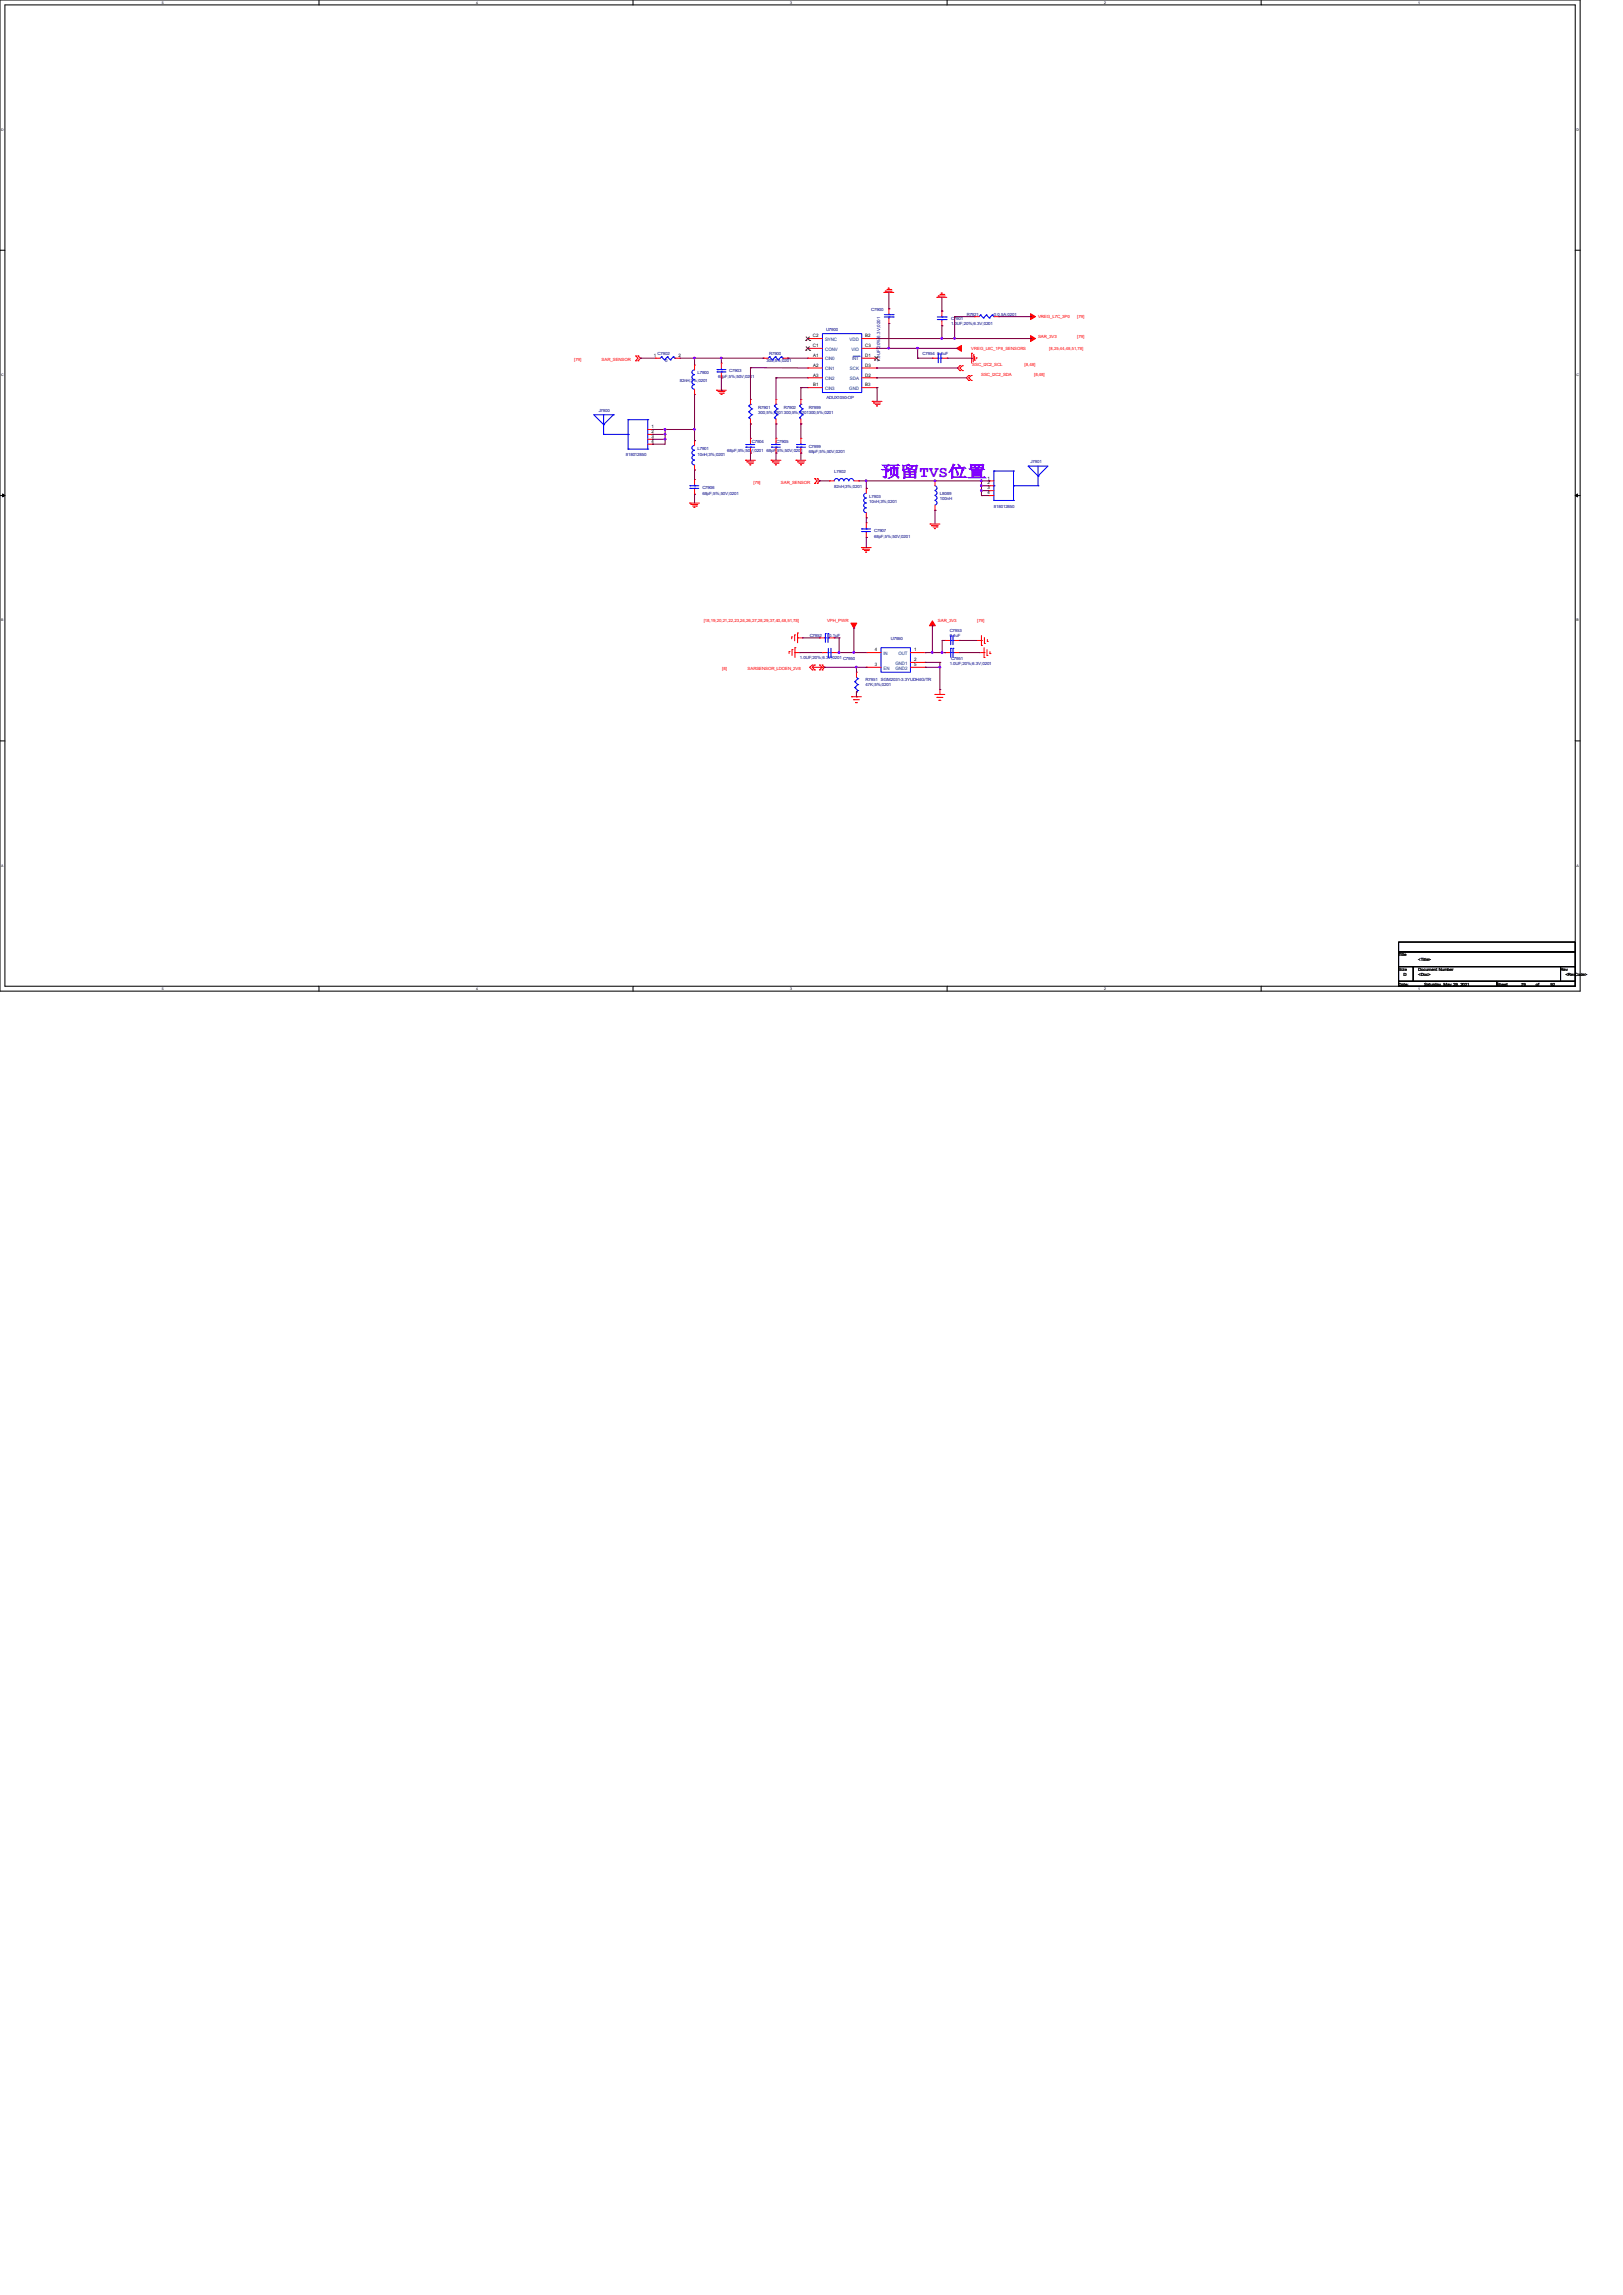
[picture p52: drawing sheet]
<svg xmlns="http://www.w3.org/2000/svg" width="210mm" height="297mm" viewBox="0 0 210 297" stroke-linecap="round" stroke-linejoin="round" font-family="sans-serif">
<defs><g id="words">
<text font-size="2" fill="#8000ff" x="114" y="61.7">预留TVS位置</text>
<g font-size=".6" fill="#000080">
<text x="112.7" y="40.3">C7900</text>
<text x="123.1" y="41.4">C7901</text>
<text x="125.1" y="40.9">R7921</text>
<text x="128.6" y="40.9">0;0.5A;0201</text>
<text x="85.1" y="46">C7902</text>
<text x="86.1" y="46.9">0</text>
<text x="99.2" y="46.9">300;5%;0201</text>
<text x="99.5" y="46">R7900</text>
<text x="106.9" y="42.8">U7900</text>
<text x="113.9" y="46.8" transform="rotate(-90 113.9 46.8)">1.0UF;20%;6.3V;0201</text>
<text x="119.4" y="46">C7954 0.1uF</text>
<text x="123.1" y="42">1.0UF;20%;6.3V;0201</text>
<text x="77.5" y="53.3">J7900</text>
<text x="88" y="49.4">82nH;3%;0201</text>
<text x="90.3" y="48.4">L7900</text>
<text x="92.9" y="48.9">68pF;5%;50V;0201</text>
<text x="94.4" y="48.2">C7903</text>
<text x="98.1" y="52.9">R7901</text>
<text x="98.1" y="53.6">300;5%;0201300;5%;0201300;5%;0201</text>
<text x="101.4" y="52.9">R7902</text>
<text x="104.6" y="52.9">R7999</text>
<text x="106.9" y="51.6">ADUX1050-OP</text>
<text x="81" y="59.1">818012850</text>
<text x="90.3" y="58.2">L7901</text>
<text x="90.3" y="59">10nH;3%;0201</text>
<text x="94.1" y="58.6">68pF;5%;50V;0201</text>
<text x="97.3" y="57.3">C7904</text>
<text x="99.2" y="58.6">68pF;5%;50V;0201</text>
<text x="100.5" y="57.3">C7905</text>
<text x="104.6" y="57.9">C7999</text>
<text x="104.6" y="58.7">68pF;5%;50V;0201</text>
<text x="133.3" y="59.9">J7901</text>
<text x="90.9" y="63.2">C7906</text>
<text x="90.9" y="64">68pF;5%;50V;0201</text>
<text x="107.9" y="61.2">L7902</text>
<text x="107.9" y="63.2">82nH;3%;0201</text>
<text x="112.5" y="64.4">L7903</text>
<text x="112.5" y="65.2">10nH;3%;0201</text>
<text x="121.6" y="64.1">L8089</text>
<text x="121.6" y="64.7">100nH</text>
<text x="128.6" y="65.7">818012850</text>
<text x="113.1" y="68.8">C7907</text>
<text x="113.1" y="69.6">68pF;5%;50V;0201</text>
<text x="104.8" y="82.5">C7952</text>
<text x="107.3" y="82.5">0.1uF</text>
<text x="115.3" y="82.8">U7950</text>
<text x="122.9" y="81.8">C7953</text>
<text x="122.9" y="82.5">0.1uF</text>
<text x="103.5" y="85.3">1.0UF;20%;6.3V;0201 C7950</text>
<text x="112" y="88.2">R7951</text>
<text x="112" y="88.8">47K;5%;0201</text>
<text x="114" y="88.2">SGM2031-3.3YUDH4G/TR</text>
<text x="122.9" y="86">1.0UF;20%;6.3V;0201</text>
<text x="123.1" y="85.5">C7951</text>
</g>
<g font-size=".6" fill="#f00">
<text x="134.3" y="41.2">VREG_L7C_3P0</text>
<text x="139.4" y="41.2">[79]</text>
<text x="74.3" y="46.8">[79]</text>
<text x="77.8" y="46.8">SAR_SENSOR</text>
<text x="125.7" y="45.3">VREG_L8C_1P8_SENSORS</text>
<text x="125.8" y="47.4">SSC_I2C2_SCL</text>
<text x="132.6" y="47.4">[8,48]</text>
<text x="134.3" y="43.7">SAR_3V3</text>
<text x="135.8" y="45.3">[8,25,44,48,51,78]</text>
<text x="139.4" y="43.7">[79]</text>
<text x="127" y="48.7">SSC_I2C2_SDA</text>
<text x="133.8" y="48.7">[8,48]</text>
<text x="97.5" y="62.7">[79]</text>
<text x="101" y="62.7">SAR_SENSOR</text>
<text x="91.1" y="80.4">[18,19,20,21,22,23,24,26,27,28,29,37,40,48,51,78]</text>
<text x="107" y="80.4">VPH_PWR</text>
<text x="121.4" y="80.4">SAR_3V3</text>
<text x="126.4" y="80.4">[79]</text>
<text x="93.5" y="86.7">[8]</text>
<text x="96.7" y="86.7">SARSENSOR_LDOEN_2V8</text>
</g>
<g font-size=".6">
<text x="84.6" y="46.2">1</text>
<text x="87.8" y="46.2">2</text>
<text x="105.2" y="44.9">C1</text>
<text x="105.2" y="43.6">C2</text>
<text x="105.2" y="46.2">A1</text>
<text x="105.2" y="47.5">A2</text>
<text x="112" y="43.6">B2</text>
<text x="112" y="44.9">C3</text>
<text x="112" y="46.2">D1</text>
<text x="112" y="47.5">D3</text>
<text x="105.2" y="48.7">A3</text>
<text x="105.2" y="50">B1</text>
<text x="112" y="50">B3</text>
<text x="112" y="48.7">D2</text>
<text x="84.3" y="55.4">1</text>
<text x="84.3" y="56">2</text>
<text x="84.3" y="56.7">3</text>
<text x="84.3" y="57.3">4</text>
<text x="127.8" y="62.1">1</text>
<text x="127.8" y="62.7">2</text>
<text x="127.8" y="63.3">3</text>
<text x="127.8" y="64">4</text>
<text x="113.2" y="86.2">3</text>
<text x="113.2" y="84.3">4</text>
<text x="118.3" y="84.3">1</text>
<text x="118.3" y="85.6">2</text>
<text x="118.3" y="86.2">5</text>
<text x="181" y="123.7">Title</text>
<text x="181" y="125.7">Size</text>
<text x="183.5" y="125.7">Document Number</text>
<text x="183.5" y="124.4">&lt;Title&gt;</text>
<text x="201.9" y="125.7">Rev</text>
<text x="181" y="127.6">Date:</text>
<text x="181.6" y="126.3">D</text>
<text x="183.5" y="126.3">&lt;Doc&gt;</text>
<text x="184.3" y="127.6">Saturday, May 29, 2021</text>
<text x="193.7" y="127.6">Sheet</text>
<text x="196.8" y="127.6">79</text>
<text x="198.8" y="127.6">of</text>
<text x="200.7" y="127.6">92</text>
<text x="202.6" y="126.3">&lt;RevCode&gt;</text>
</g>
<g font-size=".6" fill="#004080">
<text x="106.8" y="46.7">CIN0</text>
<text x="106.8" y="47.9">CIN1</text>
<text x="106.8" y="45.4">CONV</text>
<text x="106.8" y="44.1">SYNC</text>
<text x="109.9" y="44.1">VDD</text>
<text x="110" y="47.9">SCK</text>
<text x="110.2" y="45.4">VIO</text>
<text x="110.3" y="46.7">INT</text>
<text x="106.8" y="49.2">CIN2</text>
<text x="106.8" y="50.5">CIN3</text>
<text x="109.9" y="50.5">GND</text>
<text x="110" y="49.2">SDA</text>
<text x="114.3" y="86.7">EN</text>
<text x="114.3" y="84.8">IN</text>
<text x="115.9" y="86">GND1</text>
<text x="115.9" y="86.7">GND2</text>
<text x="116.2" y="84.8">OUT</text>
</g>
<g font-size=".5">
<text x="21" y=".5">5</text>
<text x="61.6" y=".5">4</text>
<text x="102.2" y=".5">3</text>
<text x="142.9" y=".5">2</text>
<text x="183.5" y=".5">1</text>
<text x=".2" y="16.9">D</text>
<text x="204" y="16.9">D</text>
<text x=".2" y="48.6">C</text>
<text x="204" y="48.6">C</text>
<text x=".2" y="80.4">B</text>
<text x="204" y="80.4">B</text>
<text x=".2" y="112.1">A</text>
<text x="204" y="112.1">A</text>
<text x="21" y="128.1">5</text>
<text x="61.6" y="128.1">4</text>
<text x="102.2" y="128.1">3</text>
<text x="142.9" y="128.1">2</text>
<text x="183.5" y="128.1">1</text>
</g>
</g></defs>
<g fill="none" stroke="#000" stroke-width=".13">
<path d="M0 0h204.5v128.3h-204.5zM.6 .6h203.2v127h-203.2zM41.3 0v.6M81.9 0v.6M122.6 0v.6M163.2 0v.6M0 32.4h.6M203.8 32.4h.7M0 64.1h.6M203.8 64.1h.7M0 95.9h.6M203.8 95.9h.7"/>
<path d="M41.3 127.6v.7M81.9 127.6v.7M122.6 127.6v.7M163.2 127.6v.7M181 121.9h22.8v1.3h-22.8zM181 123.2h22.8v1.9h-22.8zM181 125.1h1.9v1.9h-1.9zM181 127h12.7v.6h-12.7zM182.9 125.1h19v1.9h-19zM193.7 127h10.1v.6h-10.1zM201.9 125.1h1.9v1.9h-1.9z"/>
</g>
<path d="M.3 63.9l.3 .2-.3 .2zM203.8 64.1l.3-.2v.4z" fill="#000" stroke="#000" stroke-width=".13"/>
<g fill="none" stroke="#f00" stroke-width=".13">
<path d="M114.4 37.8h.1M114.4 37.8h1.3M114.6 37.7h.1M114.6 37.7h.8M114.8 37.5h.5M114.9 37.3h.1M114.9 37.3h.2M115 40h.1M115 40v.6M115.3 37.5h.1M121.2 38.5h.1M121.2 38.5h1.3"/>
<path d="M121.4 38.3h.1M121.4 38.3h.9M121.6 38.1h.5M121.8 37.9h.1M122.1 38.1h.1M82.3 46.1h.1M82.3 46.7h.1M82.3 46.1l.2 .3-.2 .3M82.5 46.7h.1M82.5 46.1h.1M82.5 46.1l.4 .3-.4 .3M83.8 55.6h.7"/>
<path d="M83.8 56.2h.7M83.8 56.9h.7M83.8 57.5h.7M84.5 55.6h.1M84.5 56.2h.1M84.5 56.9h.1M84.5 57.5h.1M84.8 46.4h.1M84.8 46.4h.6M87.3 46.4h.7M88 46.4h.1M89.9 51.1h.1"/>
<path d="M89.9 47.2h.1M89.9 57h.1M89.9 47.2v.7M89.9 50.4v.7M89.9 57v.7M92.7 50.5h.1M92.7 50.5h1.3M92.9 50.7h.1M92.9 50.7h.9M93.1 50.9h.5M93.3 51.1h.1M93.3 48.9h.1"/>
<path d="M93.3 47h.1M93.3 47v.6M93.3 48.3v.6M93.6 50.9h.1M96.5 59.6h.1M96.5 59.6h1.2M96.6 59.8h.1M96.6 59.8h.9M96.9 59.9h.5M97.1 54.9h.1M97.1 51.7h.1M97.1 58.6h.1"/>
<path d="M97.1 56.7h.1M97.1 51.7v.6M97.1 54.2v.7M97.1 56.7v.7M97.1 58v.6M97.4 59.9h.1M98.8 46.4h.1M98.8 46.4h.6M99.8 59.6h.1M99.8 59.6h1.2M99.9 59.8h.1M99.9 59.8h.9"/>
<path d="M100.2 59.9h.5M100.4 54.9h.1M100.4 51.7h.1M100.4 58.6h.1M100.4 56.7h.1M100.4 51.7v.6M100.4 54.2v.7M100.4 56.7v.7M100.4 58v.6M100.7 59.9h.1M101.3 46.4h.6M101.9 46.4h.1"/>
<path d="M103 59.6h.1M103 59.6h1.3M103.2 59.8h.1M103.2 59.8h.9M103.4 59.9h.5M103.6 54.9h.1M103.6 51.7h.1M103.6 58.6h.1M103.6 56.7h.1M103.6 51.7v.6M103.6 54.2v.7M103.6 56.7v.7"/>
<path d="M103.6 58v.6M103.9 59.9h.1M104.5 46.4h.1M104.5 47.6h.1M104.5 48.9h.1M104.5 50.2h.1M104.5 45.1h.1M104.5 43.8h.1M104.5 46.4h1.9M104.5 47.6h1.9M104.5 48.9h1.9M104.5 50.2h1.9"/>
<path d="M104.5 43.8h1.9M104.5 45.1h1.9M111.5 46.4h1.9M111.5 47.6h1.9M111.5 48.9h1.9M111.5 50.2h1.9M111.5 43.8h1.9M111.5 45.1h1.9M112.9 51.9h.1M112.9 51.9h1.2M113 52.2h.1M113 52.2h.9"/>
<path d="M113.2 52.3h.5M113.4 52.5h.1M113.4 43.8h.1M113.4 50.2h.1M113.4 45.1h.1M113.4 46.4h.1M113.4 48.9h.1M113.4 47.6h.1M113.7 52.3h.1M115 41.9h.1M115 41.2v.7M120.6 46.4h.1"/>
<path d="M120.6 46.4h.7M121.9 40.3h.1M121.9 42.2h.1M121.9 40.3v.6M121.9 41.5v.7M121.9 46.4h.7M122.6 46.4h.1M124.2 48h.1M124.2 47.3h.1M124.2 47.3l-.3 .3 .3 .4M124.5 47.3h.1M124.5 48h.1"/>
<path d="M124.5 47.3l-.3 .3 .3 .4M125.3 49.2h.1M125.3 48.6h.1M125.3 48.6l-.2 .3 .2 .3M125.7 48.6h.1M125.7 49.2h.1M125.7 48.6l-.4 .3 .4 .3M125.7 45.7h.1M125.7 45.7v1.3M125.9 45.9h.1M125.9 45.9v.9M126.1 41h.1"/>
<path d="M126.1 41h.6M126.1 46.6h.1M126.1 46.1v.5M126.3 46.3h.1M126.3 46.3v.1M128.6 41h.6M129.2 41h.1M89.2 65.1h.1M89.2 65.1h1.3M89.4 65.3h.1M89.4 65.3h.9M89.6 65.5h.5"/>
<path d="M89.8 65.7h.1M89.9 64h.1M89.9 62.1h.1M89.9 60.8h.1M89.9 60.2v.6M89.9 62.1v.6M89.9 63.3v.7M90.1 65.5h.1M97 60.2h.1M97 60.2h.2M100.3 60.2h.1M100.3 60.2h.2"/>
<path d="M103.6 60.2h.1M105.4 61.9h.1M105.4 62.6h.1M105.4 61.9l.3 .3-.3 .4M105.7 62.6h.1M105.7 61.9h.1M105.7 61.9l.3 .3-.3 .4M107.3 62.2h.1M107.3 62.2h.6M110.5 62.2h.6M111.1 62.2h.1M111.5 70.9h.1"/>
<path d="M111.5 70.9h1.2M111.6 71.1h.1M111.6 71.1h.9M111.8 71.2h.6M112 71.5h.1M112.1 67h.1M112.1 63.2h.1M112.1 69.6h.1M112.1 67.6h.1M112.1 63.2v.6M112.1 66.4v.6M112.1 67.6v.7"/>
<path d="M112.1 68.9v.7M112.4 71.2h.1M120.4 67.8h.1M120.4 67.8h1.2M120.5 68h.1M120.5 68h.9M120.7 68.2h.5M120.9 68.4h.1M121 62.2h.1M121 66h.1M121 62.2v.7M121 65.4v.6"/>
<path d="M121.2 68.2h.1M128 62.2h.1M128 62.9h.1M128 63.5h.1M128 64.1h.1M128 62.2h.6M128 62.9h.6M128 63.5h.6M128 64.1h.6M102.1 84.3h.1M102.1 84.3v.3M102.4 82.4h.1"/>
<path d="M102.4 82.4v.3M102.5 84.1h.1M102.5 84.1v.7M102.8 82.2h.1M102.8 82.2v.7M102.9 84.5h.1M102.9 83.8h.1M102.9 84.5h.6M102.9 83.8v1.3M103.2 82.5h.1M103.2 81.9h.1M103.2 82.5h.6"/>
<path d="M103.2 81.9v1.3M105.1 86.1h.1M105.1 86.7h.1M105.1 86.1l-.3 .3 .3 .3M105.1 86.4l.3 .3M105.1 86.4h1.3M105.4 86.1h.1M105.4 86.7h.1M105.4 86.1l-.3 .3M106 86.1h.1M106 86.7h.1M106 82.5h.1"/>
<path d="M106 82.5h.7M106 86.1l.4 .3M106.4 86.7h.1M106.4 86.1h.1M106.4 86.4h.1M106.4 84.5h.1M106.4 84.5h.6M106.4 86.1l.3 .3-.3 .3M106.4 86.4l-.4 .3M107.3 82.5h.6M107.7 84.5h.6M107.9 82.5h.1"/>
<path d="M108.3 84.5h.1M110.2 90.2h.1M110.2 90.2h1.3M110.4 90.6h.1M110.4 90.6h.8M110.7 90.9h.1M110.7 90.9h.3M110.8 90.2h.1M110.8 87h.1M110.8 87v.6M110.8 89.5v.7M112.1 86.4h.1"/>
<path d="M112.1 84.5h.1M112.1 84.5h1.9M112.1 86.4h1.9M117.8 84.5h1.9M117.8 86.4h1.9M117.8 85.7h1.9M119.7 84.5h.1M119.7 85.7h.1M119.7 86.4h.1M121 89.9h.1M121 89.9h1.3M121.2 90.3h.1"/>
<path d="M121.2 90.3h.8M121.5 90.6h.1M121.5 90.6h.3M121.6 89.9h.1M121.6 89.2v.7M122.3 82.9h.1M122.3 84.5h.1M122.3 84.5h.6M122.3 82.9h.6M123.5 84.5h.7M123.5 82.9h.7M124.2 82.9h.1"/>
<path d="M124.2 84.5h.1M126.4 82.9h.6M126.7 84.5h.6M127 82.9h.1M127 83.5h.1M127 82.3v1.2M127.3 84.5h.1M127.3 85.1h.1M127.3 83.8v1.3M127.4 83.3h.1M127.4 82.5v.8M127.7 84.8h.1"/>
<path d="M127.7 84.1v.7M127.8 83h.1M127.8 82.8v.2M128.1 84.6h.1M128.1 84.3v.3"/>
</g>
<g fill="#f00" stroke="#f00" stroke-width=".13">
<path d="M123.8 45.1l.6-.4v.8z" fill-rule="evenodd"/>
<path d="M133.3 40.6l.7 .4-.7 .4z" fill-rule="evenodd"/>
<path d="M110.1 80.6h.8l-.4 .7z" fill-rule="evenodd"/>
<path d="M120.6 80.3l.4 .7h-.7z" fill-rule="evenodd"/>
<path d="M133.3 43.4l.7 .4-.7 .4z" fill-rule="evenodd"/>
</g>
<g fill="none" stroke="#00f" stroke-width=".13">
<path d="M78.1 54.9h.1M78.1 56.2h.1M78.1 53.7v2.5M78.1 56.2h3.2M79.4 53.7h.1M79.4 53.7h-2.6l1.3 1.2M79.4 53.7l-1.3 1.2M81.3 56.2h.1M81.3 54.3h.1M81.3 58.1h.1M81.3 54.3v3.8M81.3 54.3h2.5"/>
<path d="M81.3 58.1h2.5M83.8 54.3h.1M83.8 58.1h.1M83.8 56.2h.1M83.8 54.3v3.8M85.6 46.2h.1M85.6 46.2l-.2 .2M85.6 46.2l.4 .4M86 46.6h.1M86.4 46.2h.1M86.4 46.2l-.4 .4M86.4 46.2l.3 .4"/>
<path d="M86.7 46.6h.1M87.1 46.2h.1M87.1 46.2l.2 .2M87.1 46.2l-.4 .4M87.3 46.4h.1M89.9 49.8a.3 .3 0 0 0-.4 .3 .3 .3 0 0 0 .4 .3M89.9 49.2a.3 .3 0 0 0-.4 .2 .3 .3 0 0 0 .4 .3M89.9 48.5a.3 .3 0 0 0-.4 .3 .3 .3 0 0 0 .4 .3M89.9 47.9a.3 .3 0 0 0-.4 .3 .3 .3 0 0 0 .4 .3M89.9 59.6a.3 .3 0 0 0-.4 .3 .3 .3 0 0 0 .4 .3M89.9 58.9a.3 .3 0 0 0-.4 .3 .3 .3 0 0 0 .4 .3M89.9 58.3a.3 .3 0 0 0-.4 .3 .3 .3 0 0 0 .4 .3"/>
<path d="M89.9 57.7a.3 .3 0 0 0-.4 .3 .3 .3 0 0 0 .4 .2M92.8 47.8h.1M92.8 48.1h.1M92.8 47.8h1.1M92.8 48.1h1.1M93.3 48.1h.1M93.3 47.8h.1M93.3 47.6v.2M93.3 48.1v.2M96.5 57.5h.1M96.5 57.9h.1M96.5 57.5h1.2"/>
<path d="M96.5 57.9h1.2M96.9 54.1h.1M96.9 53.3h.1M96.9 52.5h.1M96.9 54.1l.2 .1M96.9 53.3l.4 .4M96.9 52.5l.4 .4M97.1 52.3h.1M97.1 57.9h.1M97.1 57.5h.1M97.1 52.3l-.2 .2M97.1 57.4v.1"/>
<path d="M97.1 57.9v.1M97.3 53.7h.1M97.3 52.9h.1M97.3 53.7l-.4 .4M97.3 52.9l-.4 .4M99.6 46.2h.1M99.6 46.2l-.2 .2M99.6 46.2l.3 .4M99.8 57.5h.1M99.8 57.9h.1M99.8 57.5h1.2M99.8 57.9h1.2"/>
<path d="M99.9 46.6h.1M100.2 54.1h.1M100.2 53.3h.1M100.2 52.5h.1M100.2 54.1l.2 .1M100.2 53.3l.4 .4M100.2 52.5l.4 .4M100.3 46.2h.1M100.3 46.2l-.4 .4M100.3 46.2l.4 .4M100.4 52.3h.1M100.4 57.9h.1"/>
<path d="M100.4 57.5h.1M100.4 52.3l-.2 .2M100.4 57.4v.1M100.4 57.9v.1M100.6 53.7h.1M100.6 52.9h.1M100.6 53.7l-.4 .4M100.6 52.9l-.4 .4M100.7 46.6h.1M101.1 46.2h.1M101.1 46.2l-.4 .4M101.1 46.2l.2 .2"/>
<path d="M101.3 46.4h.1M103.1 57.5h.1M103.1 57.9h.1M103.1 57.5h1.1M103.1 57.9h1.1M103.5 54.1h.1M103.5 53.3h.1M103.5 52.5h.1M103.5 54.1l.1 .1M103.5 53.3l.3 .4M103.5 52.5l.3 .4M103.6 52.3h.1"/>
<path d="M103.6 57.9h.1M103.6 57.5h.1M103.6 52.3l-.1 .2M103.6 57.4v.1M103.6 57.9v.1M103.8 53.7h.1M103.8 52.9h.1M103.8 53.7l-.3 .4M103.8 52.9l-.3 .4M106.4 43.2h5.1v7.6h-5.1zM114.4 41h1.2M114.4 40.7h1.2"/>
<path d="M115 40.7h.1M115 41h.1M115 40.6v.1M115 41v.2M115.6 41h.1M115.6 40.7h.1M121.3 41.4h1.1M121.3 41h1.1M121.3 46.4h.1M121.4 46.4h.1M121.4 45.8h.1M121.4 45.8v1.1"/>
<path d="M121.8 45.8h.1M121.8 46.4h.1M121.8 45.8v1.1M121.9 41h.1M121.9 41.4h.1M121.9 40.9v.1M121.9 41.4v.1M122.4 41.4h.1M122.4 41h.1M126.9 40.8h.1M126.9 40.8l-.2 .2M126.9 40.8l.4 .3"/>
<path d="M127.3 41.1h.1M127.6 40.8h.1M127.6 40.8l-.3 .3M127.6 40.8l.4 .3M128 41.1h.1M128.4 40.8h.1M128.4 40.8l-.4 .3M128.4 40.8l.2 .2M128.6 41h.1M89.3 62.9h.1M89.3 63.2h.1M89.3 62.9h1.1"/>
<path d="M89.3 63.2h1.1M89.9 63.2h.1M89.9 62.9h.1M89.9 62.7v.2M89.9 63.2v.1M107.9 62.2a.3 .3 0 0 1 .3-.3 .3 .3 0 0 1 .3 .3M108.6 62.2a.3 .3 0 0 1 .3-.3 .3 .3 0 0 1 .3 .3M109.2 62.2a.3 .3 0 0 1 .3-.3 .3 .3 0 0 1 .3 .3M109.9 62.2a.3 .3 0 0 1 .3-.3 .3 .3 0 0 1 .2 .3M111.5 68.5h.1M111.5 68.8h.1M111.5 68.5h1.1"/>
<path d="M111.5 68.8h1.1M112.1 65.7a.3 .3 0 0 0-.3 .3 .3 .3 0 0 0 .3 .3M112.1 65.1a.3 .3 0 0 0-.3 .3 .3 .3 0 0 0 .3 .3M112.1 64.5a.3 .3 0 0 0-.3 .3 .3 .3 0 0 0 .3 .3M112.1 63.8a.3 .3 0 0 0-.3 .3 .3 .3 0 0 0 .3 .3M112.1 68.8h.1M112.1 68.5h.1M112.1 68.3v.2M112.1 68.8v.1M121 62.9l.2 .3v.2l-.2 .1M121 63.5l.2 .3v.2l-.2 .1M121 64.1l.2 .3v.2l-.2 .1"/>
<path d="M121 64.8l.2 .3v.2l-.2 .1M128.6 61h.1M128.6 64.8h.1M128.6 62.9h.1M128.6 61h2.5M128.6 61v3.8M128.6 64.8h2.5M131.1 62.9h.1M131.1 61h.1M131.1 64.8h.1M131.1 62.9h3.2M131.1 61v3.8"/>
<path d="M133.1 60.3h.1M133.1 60.3h2.5l-1.3 1.3M133.1 60.3l1.2 1.3M134.3 61.6h.1M134.3 62.9h.1M134.3 60.3v2.6M106.7 82.5h.1M106.8 82.5h.1M106.8 82h.1M106.8 82v1.1M107 84.5h.2M107.1 82h.1"/>
<path d="M107.1 82.5h.1M107.1 82.5h.2M107.1 82v1.1M107.2 85h.1M107.2 84.5h.1M107.2 83.9v1.1M107.5 84.5h.1M107.5 85h.1M107.5 84.5h.2M107.5 83.9v1.1M110.6 88.2h.1M110.6 89h.1"/>
<path d="M110.6 88.2l.4 .4M110.6 89l.4 .4M110.8 89.5h.1M110.8 87.6l.2 .2M111 87.8h.1M111 88.6h.1M111 89.4h.1M111 87.8l-.4 .4M111 88.6l-.4 .4M111 89.4l-.2 .1M114 83.8h3.8v3.2h-3.8zM122.9 82.9h.1"/>
<path d="M122.9 84.5h.1M123 82.9h.1M123 82.3h.1M123 84.5h.1M123 83.9h.1M123 82.3v1.1M123 83.9v1.1M123.3 82.3h.1M123.3 82.9h.1M123.3 83.9h.1M123.3 84.5h.1M123.3 82.9h.2"/>
<path d="M123.3 82.3v1.1M123.3 83.9v1.1M123.3 84.5h.2"/>
</g>
<path d="M104.3 45.3h.1M104.3 44.1h.1M104.3 44.9l.5 .4M104.3 43.6l.5 .5M104.7 44.9l-.4 .4M104.7 43.6l-.4 .5M104.8 45.3h.1M104.8 44.1h.1M113.2 46.6h.1M113.2 46.1l.5 .5M113.6 46.1l-.4 .5M113.7 46.6h.1" fill="none" stroke="#804000" stroke-width=".13"/>
<path d="M110.4 46.1h.8M111.2 46.1h.1" fill="none" stroke="#004080" stroke-width=".13"/>
<g fill="none" stroke="#800040" stroke-width=".13">
<path d="M115 40h.1M115 37.8v2.2M121.9 38.5v1.8M82.9 46.4h.1M82.9 46.4h1.9M84.5 55.6h.1M84.5 56.2h.1M84.5 56.9h.1M84.5 57.5h.1M84.5 55.6h5.4M84.5 56.2h1.6M84.5 56.9h1.6"/>
<path d="M86.1 55.6h.1M86.1 56.2h.1M86.1 56.9h.1M86.1 55.6v1.9h-1.6M88 46.4h10.8M89.9 55.6h.1M89.9 46.4h.1M89.9 57h.1M89.9 46.4v.8M89.9 51.1v5.9M93.3 50.5h.1M93.3 46.4h.1"/>
<path d="M93.3 46.4v.6M93.3 48.9v1.6M97.1 58.6h.1M97.1 54.9h.1M97.1 47.6h.1M97.1 47.6v4.1M97.1 54.9v1.8M97.1 58.6v1M97.1 47.6h7.4M98.8 46.4h.1M100.4 54.9h.1M100.4 58.6h.1"/>
<path d="M100.4 48.9h.1M100.4 48.9h4.1M100.4 48.9v2.8M100.4 54.9v1.8M100.4 58.6v1M101.9 46.4h.1M101.9 46.4h2.6M103.6 54.9h.1M103.6 58.6h.1M103.6 50.2h.1M103.6 50.2h.9M103.6 50.2v1.5"/>
<path d="M103.6 54.9v1.8M103.6 58.6v1M113.4 48.9h.1M113.4 45.1h.1M113.4 47.6h.1M113.4 50.2h.1M113.4 48.9h11.7M113.4 45.1h10.4M113.4 47.6h10.5M113.4 43.8h19.9M113.5 50.2h.1M113.5 50.2v1.7"/>
<path d="M115 41.9h.1M115 41.9v3.2M118.7 45.1h.1M118.7 46.4h.1M118.7 46.4h1.9M118.7 45.1v1.3M121.9 40.3h.1M121.9 43.8h.1M121.9 42.2h.1M121.9 42.2v1.6M122.6 46.4h3.1M123.5 43.8h.1"/>
<path d="M123.5 41h.1M123.5 41h2.6M123.5 41v2.8M123.8 45.1h.1M125.7 46.4h.1M129.2 41h4.1M133.3 43.8h.1M133.3 41h.1M89.9 60.8h.1M89.9 64h.1M89.9 60.8v1.3M89.9 64v1.1"/>
<path d="M106 62.2h.1M106 62.2h1.3M111.1 62.2h16.9M112.1 67h.1M112.1 69.6h.1M112.1 62.2h.1M112.1 63.2h.1M112.1 62.2v1M112.1 67v.6M112.1 69.6v1.3M121 66h.1M121 62.2h.1"/>
<path d="M121 66v1.8M127 62.2h.1M127 62.9h.1M127 63.5h.1M127 64.1h.1M127 62.9h1M127 62.2v1.9M127 63.5h1M127 64.1h1M128 62.2h.1M103.5 84.5h.1M103.5 84.5h2.9"/>
<path d="M103.8 82.5h.1M103.8 82.5h2.2M106.7 86.4h.1M106.7 86.4h5.4M107.9 82.5h.7M108.3 84.5h3.8M108.6 84.5h.1M108.6 82.5h.1M108.6 82.5v2M110.5 81.3h.1M110.5 84.5h.1M110.5 81.3v3.2"/>
<path d="M110.8 86.4h.1M110.8 89.5h.1M110.8 86.4v.6M110.8 89.5v.7M112.1 86.4h.1M119.7 84.5h.1M119.7 86.4h.1M119.7 84.5h2.6M119.7 86.4h1.9M119.7 85.7h1.9M120.6 81h.1M120.6 81v3.5"/>
<path d="M121.6 85.7h.1M121.6 86.4h.1M121.6 89.2h.1M121.6 85.7v3.5M121.9 84.5h.1M121.9 82.9h.1M121.9 82.9h.4M121.9 82.9v1.6M122.3 84.5h.1M124.2 82.9h.1M124.2 84.5h2.5M124.2 82.9h2.2"/>
<path d="M126.7 84.5h.1"/>
</g>
<g fill="#f0f" stroke="#f0f" stroke-width=".13">
<circle cx="115" cy="45.1" r=".11"/>
<circle cx="118.7" cy="45.1" r=".11"/>
<circle cx="121.9" cy="43.8" r=".11"/>
<circle cx="89.9" cy="46.3" r=".11"/>
<circle cx="93.3" cy="46.3" r=".11"/>
<circle cx="120.6" cy="84.4" r=".11"/>
<circle cx="110.8" cy="86.3" r=".11"/>
<circle cx="112.1" cy="62.2" r=".11"/>
<circle cx="121" cy="62.2" r=".11"/>
<circle cx="127" cy="62.2" r=".11"/>
<circle cx="127" cy="62.8" r=".11"/>
<circle cx="127" cy="63.5" r=".11"/>
<circle cx="89.9" cy="55.6" r=".11"/>
<circle cx="86" cy="55.6" r=".11"/>
<circle cx="86" cy="56.8" r=".11"/>
<circle cx="86" cy="56.2" r=".11"/>
<circle cx="121.9" cy="84.4" r=".11"/>
<circle cx="121.6" cy="86.3" r=".11"/>
<circle cx="108.6" cy="84.4" r=".11"/>
<circle cx="110.5" cy="84.4" r=".11"/>
<circle cx="123.5" cy="43.8" r=".11"/>
</g>
<use href="#words"/>
</svg>
